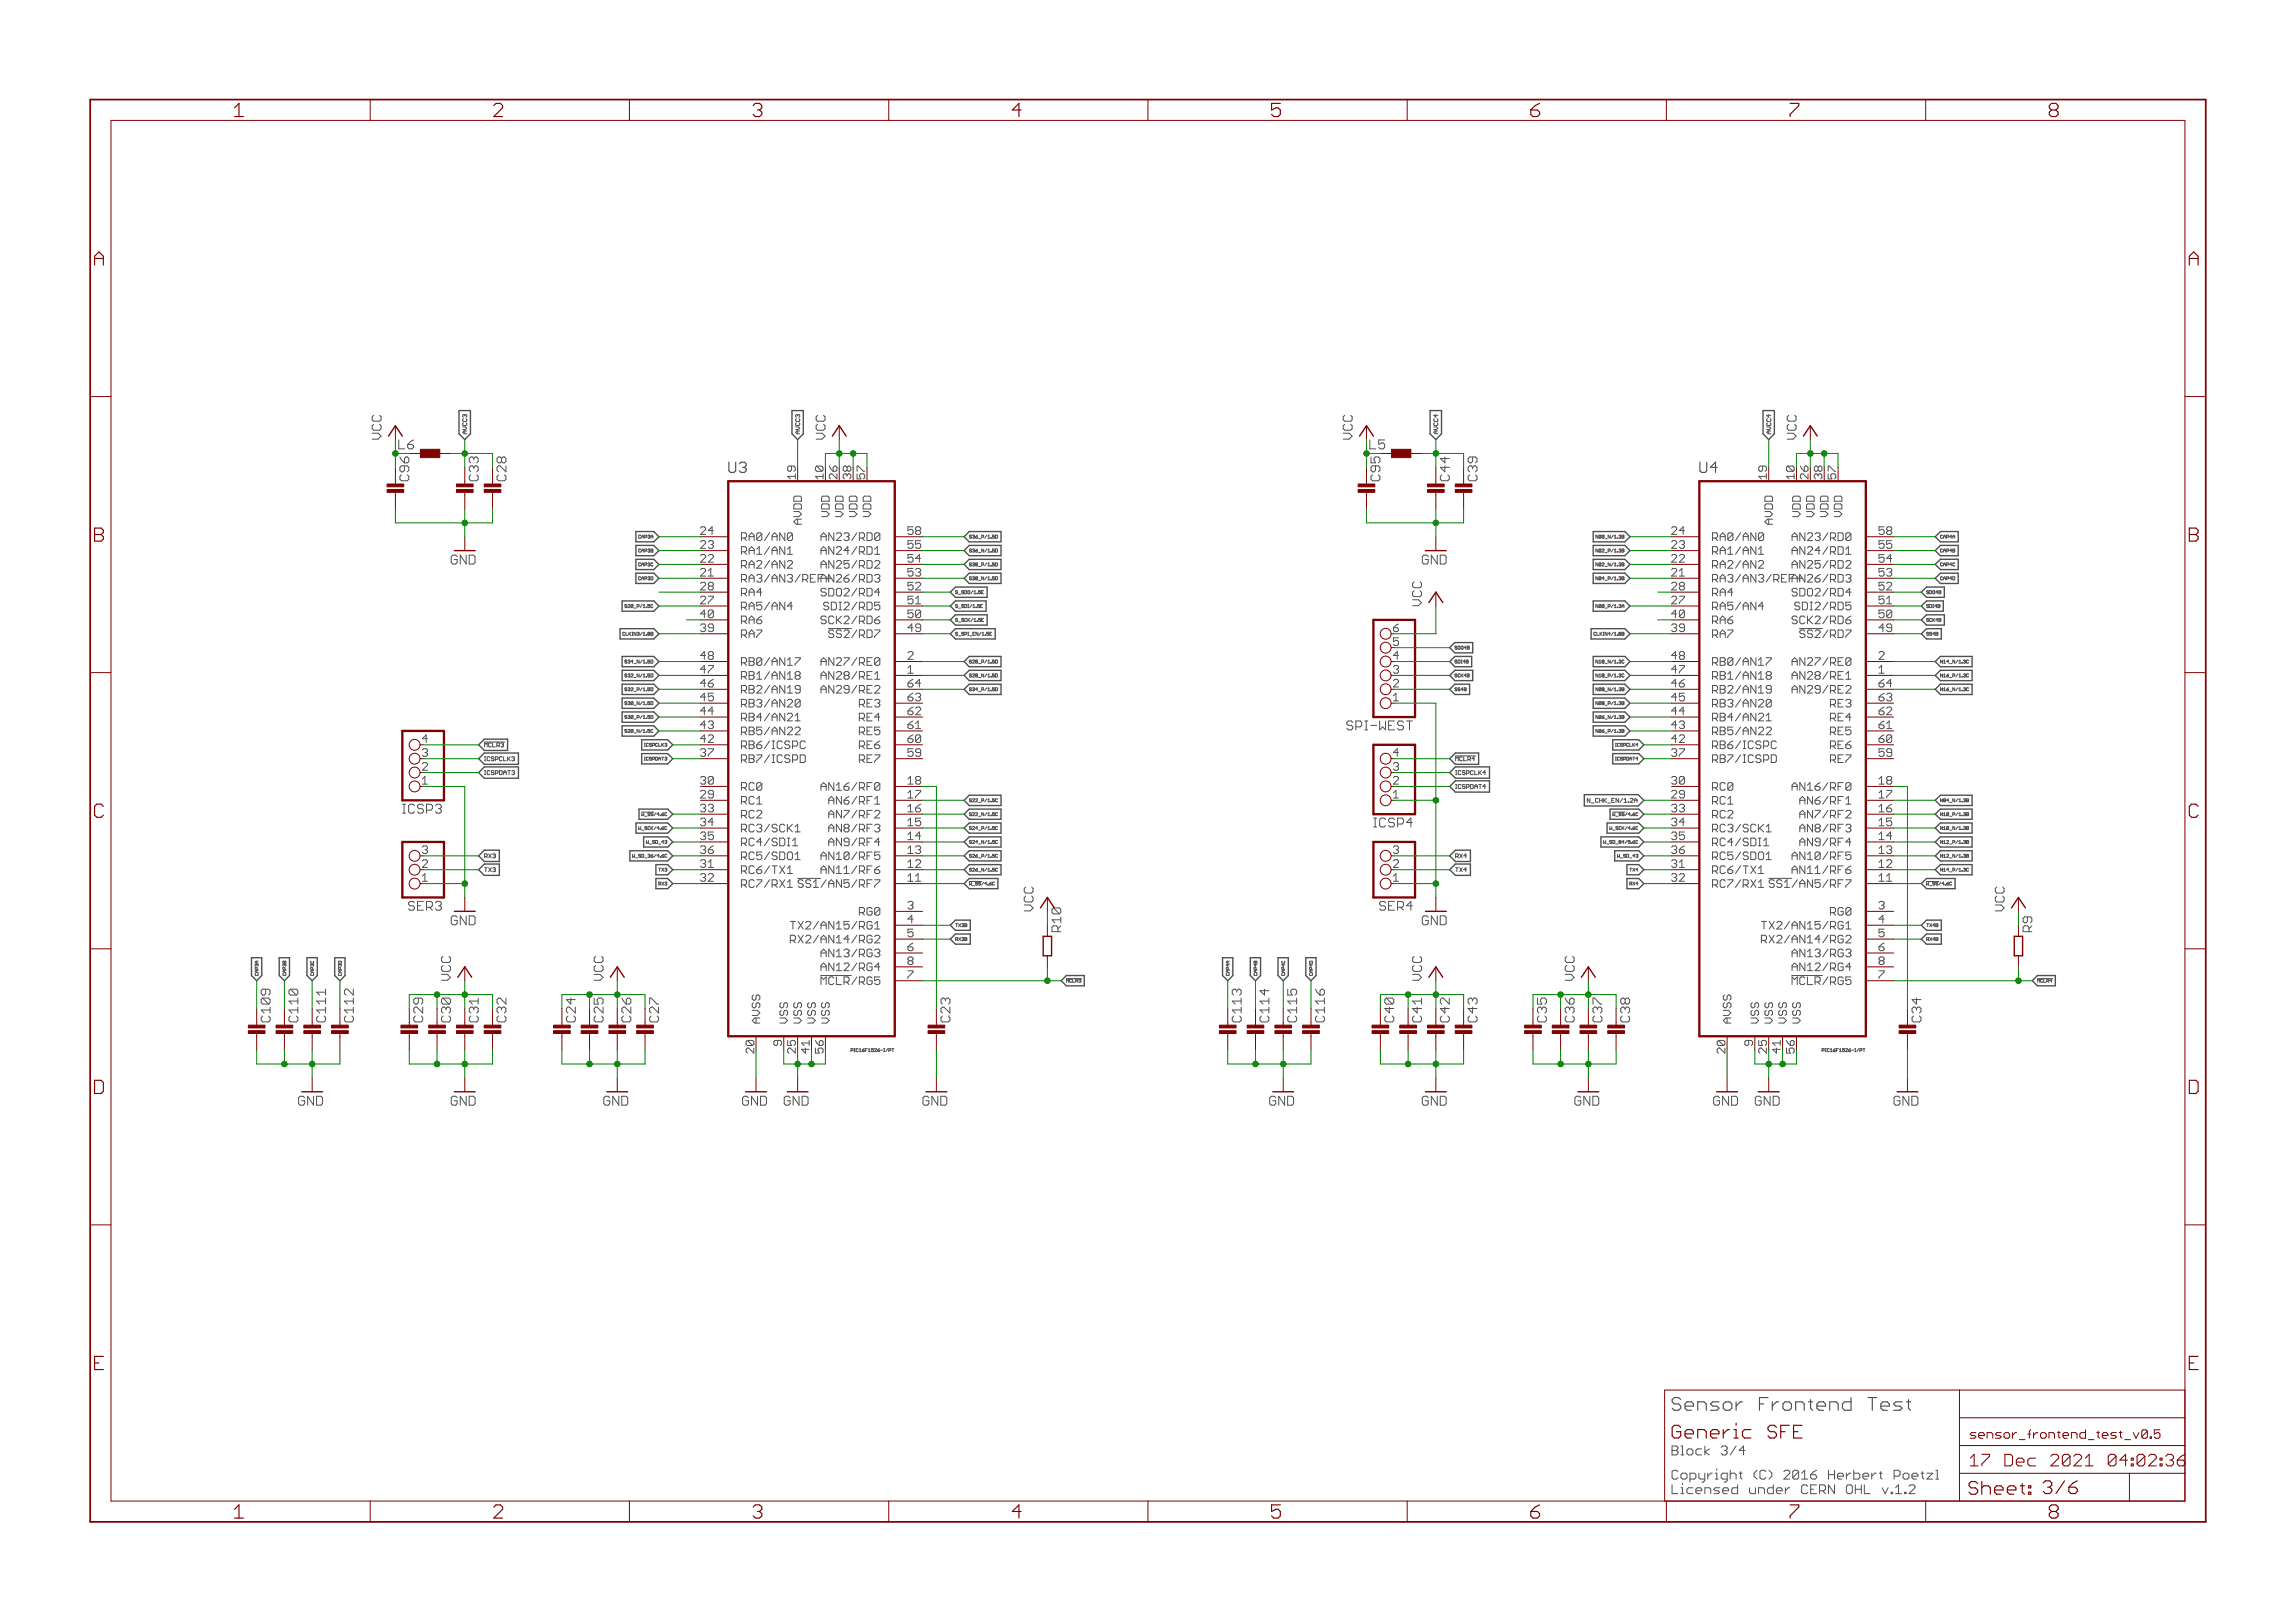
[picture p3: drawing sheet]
<svg xmlns="http://www.w3.org/2000/svg" width="420mm" height="297mm" viewBox="0 0 420 297" stroke-linecap="round" stroke-linejoin="round" font-family="sans-serif">
<defs><g id="words">
<g font-size="3.7" fill="#800000">
<text x="42.9" y="21.4">1</text>
<text x="90.3" y="21.4">2</text>
<text x="137.8" y="21.4">3</text>
<text x="185.3" y="21.4">4</text>
<text x="232.7" y="21.4">5</text>
<text x="280.2" y="21.4">6</text>
<text x="327.6" y="21.4">7</text>
<text x="375.1" y="21.4">8</text>
<text x="17.2" y="48.6">A</text>
<text x="400.7" y="48.6">A</text>
<text x="17.2" y="99.1">B</text>
<text x="400.7" y="99.1">B</text>
<text x="17.1" y="149.7">C</text>
<text x="400.6" y="149.7">C</text>
<text x="17" y="200.2">D</text>
<text x="400.5" y="200.2">D</text>
<text x="17.3" y="250.7">E</text>
<text x="400.7" y="250.7">E</text>
<text x="42.9" y="277.9">1</text>
<text x="90.3" y="277.9">2</text>
<text x="137.8" y="277.9">3</text>
<text x="185.3" y="277.9">4</text>
<text x="232.7" y="277.9">5</text>
<text x="280.2" y="277.9">6</text>
<text x="327.6" y="277.9">7</text>
<text x="375.1" y="277.9">8</text>
</g>
<text font-size="3.6" fill="#505050" x="306" y="258.2">Sensor Frontend Test</text>
<g font-size="3.6" fill="#800000">
<text x="306" y="263.3">Generic SFE</text>
<text x="360.4" y="273.6">Sheet: 3/6</text>
</g>
<g font-size="3.2" fill="#800000">
<text x="360.6" y="268.4">17 Dec 2021</text>
<text x="382.3" y="268.4">04:02:36</text>
</g>
<g font-size="2.9" fill="#505050">
<text x="133.3" y="86.6">U3</text>
<text x="311.1" y="86.6">U4</text>
</g>
<g font-size="2.5" fill="#505050">
<text x="69.8" y="80.4" transform="rotate(-90 69.8 80.4)">VCC</text>
<text x="73.2" y="82.2">L6</text>
<text x="151.1" y="80.4" transform="rotate(-90 151.1 80.4)">VCC</text>
<text x="247.6" y="80.4" transform="rotate(-90 247.6 80.4)">VCC</text>
<text x="251" y="82.2">L5</text>
<text x="328.9" y="80.4" transform="rotate(-90 328.9 80.4)">VCC</text>
<text x="260.3" y="110.9" transform="rotate(-90 260.3 110.9)">VCC</text>
<text x="247.1" y="133.7">SPI-WEST</text>
<text x="74.1" y="148.9">ICSP3</text>
<text x="251.9" y="151.4">ICSP4</text>
<text x="74.8" y="166.7">SER3</text>
<text x="189.2" y="166.8" transform="rotate(-90 189.2 166.8)">VCC</text>
<text x="252.6" y="166.7">SER4</text>
<text x="367" y="166.8" transform="rotate(-90 367 166.8)">VCC</text>
<text x="82.5" y="179.5" transform="rotate(-90 82.5 179.5)">VCC</text>
<text x="110.5" y="179.5" transform="rotate(-90 110.5 179.5)">VCC</text>
<text x="260.3" y="179.5" transform="rotate(-90 260.3 179.5)">VCC</text>
<text x="288.3" y="179.5" transform="rotate(-90 288.3 179.5)">VCC</text>
<text x="306" y="266.3">Block 3/4</text>
<text x="306" y="270.8">Copyright (C) 2016 Herbert Poetzl</text>
<text x="306" y="273.5">Licensed under CERN OHL v.1.2</text>
</g>
<g font-size="2.5" fill="#008000">
<text x="74.9" y="88.1" transform="rotate(-90 74.9 88.1)">C96</text>
<text x="87.6" y="88.1" transform="rotate(-90 87.6 88.1)">C33</text>
<text x="92.7" y="88.1" transform="rotate(-90 92.7 88.1)">C28</text>
<text x="252.7" y="88.1" transform="rotate(-90 252.7 88.1)">C95</text>
<text x="265.4" y="88.1" transform="rotate(-90 265.4 88.1)">C44</text>
<text x="270.5" y="88.1" transform="rotate(-90 270.5 88.1)">C39</text>
<text x="194.3" y="170.6" transform="rotate(-90 194.3 170.6)">R10</text>
<text x="372.1" y="170.6" transform="rotate(-90 372.1 170.6)">R9</text>
<text x="77.5" y="187.1" transform="rotate(-90 77.5 187.1)">C29</text>
<text x="82.5" y="187.1" transform="rotate(-90 82.5 187.1)">C30</text>
<text x="87.6" y="187.1" transform="rotate(-90 87.6 187.1)">C31</text>
<text x="92.7" y="187.1" transform="rotate(-90 92.7 187.1)">C32</text>
<text x="105.4" y="187.1" transform="rotate(-90 105.4 187.1)">C24</text>
<text x="110.5" y="187.1" transform="rotate(-90 110.5 187.1)">C25</text>
<text x="115.6" y="187.1" transform="rotate(-90 115.6 187.1)">C26</text>
<text x="120.6" y="187.1" transform="rotate(-90 120.6 187.1)">C27</text>
<text x="255.2" y="187.1" transform="rotate(-90 255.2 187.1)">C40</text>
<text x="260.3" y="187.1" transform="rotate(-90 260.3 187.1)">C41</text>
<text x="265.4" y="187.1" transform="rotate(-90 265.4 187.1)">C42</text>
<text x="270.5" y="187.1" transform="rotate(-90 270.5 187.1)">C43</text>
<text x="283.2" y="187.1" transform="rotate(-90 283.2 187.1)">C35</text>
<text x="288.3" y="187.1" transform="rotate(-90 288.3 187.1)">C36</text>
<text x="293.3" y="187.1" transform="rotate(-90 293.3 187.1)">C37</text>
<text x="298.4" y="187.1" transform="rotate(-90 298.4 187.1)">C38</text>
</g>
<g font-size="2.5" fill="#800000">
<text x="82.5" y="103.3">GND</text>
<text x="260.3" y="103.3">GND</text>
<text x="82.5" y="169.3">GND</text>
<text x="260.3" y="169.3">GND</text>
<text x="49.5" y="187.1" transform="rotate(-90 49.5 187.1)">C109</text>
<text x="54.6" y="187.1" transform="rotate(-90 54.6 187.1)">C110</text>
<text x="59.7" y="187.1" transform="rotate(-90 59.7 187.1)">C111</text>
<text x="64.8" y="187.1" transform="rotate(-90 64.8 187.1)">C112</text>
<text x="174" y="187.1" transform="rotate(-90 174 187.1)">C23</text>
<text x="227.3" y="187.1" transform="rotate(-90 227.3 187.1)">C113</text>
<text x="232.4" y="187.1" transform="rotate(-90 232.4 187.1)">C114</text>
<text x="237.5" y="187.1" transform="rotate(-90 237.5 187.1)">C115</text>
<text x="242.5" y="187.1" transform="rotate(-90 242.5 187.1)">C116</text>
<text x="351.8" y="187.1" transform="rotate(-90 351.8 187.1)">C34</text>
<text x="54.6" y="202.3">GND</text>
<text x="82.5" y="202.3">GND</text>
<text x="110.5" y="202.3">GND</text>
<text x="135.9" y="202.3">GND</text>
<text x="143.5" y="202.3">GND</text>
<text x="168.9" y="202.3">GND</text>
<text x="232.4" y="202.3">GND</text>
<text x="260.3" y="202.3">GND</text>
<text x="288.3" y="202.3">GND</text>
<text x="313.7" y="202.3">GND</text>
<text x="321.3" y="202.3">GND</text>
<text x="346.7" y="202.3">GND</text>
</g>
<text font-size="2.3" fill="#800000" x="360.6" y="263.3">sensor_frontend_test_v0.5</text>
<g font-size="2.1" fill="#800000">
<text x="145.7" y="87.7" transform="rotate(-90 145.7 87.7)">19</text>
<text x="150.8" y="87.7" transform="rotate(-90 150.8 87.7)">10</text>
<text x="155.8" y="87.7" transform="rotate(-90 155.8 87.7)">38</text>
<text x="158.4" y="87.7" transform="rotate(-90 158.4 87.7)">57</text>
<text x="323.5" y="87.7" transform="rotate(-90 323.5 87.7)">19</text>
<text x="328.5" y="87.7" transform="rotate(-90 328.5 87.7)">10</text>
<text x="333.6" y="87.7" transform="rotate(-90 333.6 87.7)">38</text>
<text x="336.2" y="87.7" transform="rotate(-90 336.2 87.7)">57</text>
<text x="255" y="118.2">5</text>
<text x="255" y="125.8">2</text>
<text x="255" y="123.3">3</text>
<text x="255" y="128.3">1</text>
<text x="77.3" y="143.6">1</text>
<text x="77.3" y="141">2</text>
<text x="77.3" y="138.5">3</text>
<text x="255" y="143.6">2</text>
<text x="255" y="141">3</text>
<text x="255" y="146.1">1</text>
<text x="77.3" y="161.4">1</text>
<text x="77.3" y="158.8">2</text>
<text x="255" y="161.4">1</text>
<text x="255" y="158.8">2</text>
<text x="138.1" y="192.7" transform="rotate(-90 138.1 192.7)">20</text>
<text x="145.7" y="192.7" transform="rotate(-90 145.7 192.7)">25</text>
<text x="148.2" y="192.7" transform="rotate(-90 148.2 192.7)">41</text>
<text x="150.8" y="192.7" transform="rotate(-90 150.8 192.7)">56</text>
<text x="315.8" y="192.7" transform="rotate(-90 315.8 192.7)">20</text>
<text x="323.5" y="192.7" transform="rotate(-90 323.5 192.7)">25</text>
<text x="326" y="192.7" transform="rotate(-90 326 192.7)">41</text>
<text x="328.5" y="192.7" transform="rotate(-90 328.5 192.7)">56</text>
</g>
<g font-size="2.1" fill="#505050">
<text x="153.3" y="87.7" transform="rotate(-90 153.3 87.7)">26</text>
<text x="331.1" y="87.7" transform="rotate(-90 331.1 87.7)">26</text>
<text x="151.9" y="95.2" transform="rotate(-90 151.9 95.2)">VDD</text>
<text x="154.4" y="95.2" transform="rotate(-90 154.4 95.2)">VDD</text>
<text x="157" y="95.2" transform="rotate(-90 157 95.2)">VDD</text>
<text x="159.5" y="95.2" transform="rotate(-90 159.5 95.2)">VDD</text>
<text x="329.7" y="95.2" transform="rotate(-90 329.7 95.2)">VDD</text>
<text x="332.2" y="95.2" transform="rotate(-90 332.2 95.2)">VDD</text>
<text x="334.7" y="95.2" transform="rotate(-90 334.7 95.2)">VDD</text>
<text x="337.3" y="95.2" transform="rotate(-90 337.3 95.2)">VDD</text>
<text x="128.3" y="97.9">24</text>
<text x="128.3" y="100.4">23</text>
<text x="135.7" y="99">RA0/AN0</text>
<text x="135.7" y="101.5">RA1/AN1</text>
<text x="146.8" y="96.6" transform="rotate(-90 146.8 96.6)">AVDD</text>
<text x="150.5" y="99">AN23/RD0</text>
<text x="150.5" y="101.5">AN24/RD1</text>
<text x="166.1" y="97.9">58</text>
<text x="166.1" y="100.4">55</text>
<text x="306.1" y="97.9">24</text>
<text x="306.1" y="100.4">23</text>
<text x="313.5" y="99">RA0/AN0</text>
<text x="313.5" y="101.5">RA1/AN1</text>
<text x="324.6" y="96.6" transform="rotate(-90 324.6 96.6)">AVDD</text>
<text x="328.3" y="99">AN23/RD0</text>
<text x="328.3" y="101.5">AN24/RD1</text>
<text x="343.9" y="97.9">58</text>
<text x="343.9" y="100.4">55</text>
<text x="128.3" y="102.9">22</text>
<text x="128.3" y="105.5">21</text>
<text x="135.7" y="104.1">RA2/AN2</text>
<text x="135.7" y="106.6">RA3/AN3/REF+</text>
<text x="150.5" y="104.1">AN25/RD2</text>
<text x="150.5" y="106.6">AN26/RD3</text>
<text x="166.1" y="102.9">54</text>
<text x="166.1" y="105.5">53</text>
<text x="306.1" y="102.9">22</text>
<text x="306.1" y="105.5">21</text>
<text x="313.5" y="104.1">RA2/AN2</text>
<text x="313.5" y="106.6">RA3/AN3/REF+</text>
<text x="328.3" y="104.1">AN25/RD2</text>
<text x="328.3" y="106.6">AN26/RD3</text>
<text x="343.9" y="102.9">54</text>
<text x="343.9" y="105.5">53</text>
<text x="128.3" y="108">28</text>
<text x="128.3" y="110.6">27</text>
<text x="128.3" y="113.1">40</text>
<text x="135.7" y="109.1">RA4</text>
<text x="135.7" y="111.7">RA5/AN4</text>
<text x="150.2" y="109.1">SDO2/RD4</text>
<text x="151.3" y="111.7">SDI2/RD5</text>
<text x="166.1" y="108">52</text>
<text x="166.1" y="110.6">51</text>
<text x="166.1" y="113.1">50</text>
<text x="306.1" y="108">28</text>
<text x="306.1" y="110.6">27</text>
<text x="306.1" y="113.1">40</text>
<text x="313.5" y="109.1">RA4</text>
<text x="313.5" y="111.7">RA5/AN4</text>
<text x="328" y="109.1">SDO2/RD4</text>
<text x="329.1" y="111.7">SDI2/RD5</text>
<text x="343.9" y="108">52</text>
<text x="343.9" y="110.6">51</text>
<text x="343.9" y="113.1">50</text>
<text x="128.3" y="115.6">39</text>
<text x="135.7" y="114.2">RA6</text>
<text x="135.7" y="116.8">RA7</text>
<text x="150.7" y="114.2">SCK2/RD6</text>
<text x="152.2" y="116.8">SS2/RD7</text>
<text x="166.1" y="115.6">49</text>
<text x="255" y="115.6">6</text>
<text x="306.1" y="115.6">39</text>
<text x="313.5" y="114.2">RA6</text>
<text x="313.5" y="116.8">RA7</text>
<text x="328.4" y="114.2">SCK2/RD6</text>
<text x="330" y="116.8">SS2/RD7</text>
<text x="343.9" y="115.6">49</text>
<text x="128.3" y="120.7">48</text>
<text x="128.3" y="123.3">47</text>
<text x="128.3" y="125.8">46</text>
<text x="135.7" y="121.8">RB0/AN17</text>
<text x="135.7" y="124.4">RB1/AN18</text>
<text x="150.8" y="121.8">AN27/RE0</text>
<text x="150.8" y="124.4">AN28/RE1</text>
<text x="166.1" y="120.7">2</text>
<text x="166.1" y="123.3">1</text>
<text x="166.1" y="125.8">64</text>
<text x="255" y="120.7">4</text>
<text x="306.1" y="120.7">48</text>
<text x="306.1" y="123.3">47</text>
<text x="306.1" y="125.8">46</text>
<text x="313.5" y="121.8">RB0/AN17</text>
<text x="313.5" y="124.4">RB1/AN18</text>
<text x="328.6" y="121.8">AN27/RE0</text>
<text x="328.6" y="124.4">AN28/RE1</text>
<text x="343.9" y="120.7">2</text>
<text x="343.9" y="123.3">1</text>
<text x="343.9" y="125.8">64</text>
<text x="128.3" y="128.3">45</text>
<text x="128.3" y="130.9">44</text>
<text x="135.7" y="126.9">RB2/AN19</text>
<text x="135.7" y="129.5">RB3/AN20</text>
<text x="150.8" y="126.9">AN29/RE2</text>
<text x="157.3" y="129.5">RE3</text>
<text x="166.1" y="128.3">63</text>
<text x="166.1" y="130.9">62</text>
<text x="306.1" y="128.3">45</text>
<text x="306.1" y="130.9">44</text>
<text x="313.5" y="126.9">RB2/AN19</text>
<text x="313.5" y="129.5">RB3/AN20</text>
<text x="328.6" y="126.9">AN29/RE2</text>
<text x="335.1" y="129.5">RE3</text>
<text x="343.9" y="128.3">63</text>
<text x="343.9" y="130.9">62</text>
<text x="77.3" y="136">4</text>
<text x="128.3" y="133.4">43</text>
<text x="128.3" y="136">42</text>
<text x="135.7" y="132">RB4/AN21</text>
<text x="135.7" y="134.5">RB5/AN22</text>
<text x="135.7" y="137.1">RB6/ICSPC</text>
<text x="157.3" y="132">RE4</text>
<text x="157.3" y="134.5">RE5</text>
<text x="157.3" y="137.1">RE6</text>
<text x="166.1" y="133.4">61</text>
<text x="166.1" y="136">60</text>
<text x="306.1" y="133.4">43</text>
<text x="306.1" y="136">42</text>
<text x="313.5" y="132">RB4/AN21</text>
<text x="313.5" y="134.5">RB5/AN22</text>
<text x="313.5" y="137.1">RB6/ICSPC</text>
<text x="335.1" y="132">RE4</text>
<text x="335.1" y="134.5">RE5</text>
<text x="335.1" y="137.1">RE6</text>
<text x="343.9" y="133.4">61</text>
<text x="343.9" y="136">60</text>
<text x="128.3" y="138.5">37</text>
<text x="128.3" y="143.6">30</text>
<text x="135.7" y="139.6">RB7/ICSPD</text>
<text x="157.3" y="139.6">RE7</text>
<text x="166.1" y="138.5">59</text>
<text x="166.1" y="143.6">18</text>
<text x="255" y="138.5">4</text>
<text x="306.1" y="138.5">37</text>
<text x="306.1" y="143.6">30</text>
<text x="313.5" y="139.6">RB7/ICSPD</text>
<text x="335.1" y="139.6">RE7</text>
<text x="343.9" y="138.5">59</text>
<text x="343.9" y="143.6">18</text>
<text x="128.3" y="146.1">29</text>
<text x="128.3" y="148.7">33</text>
<text x="135.7" y="144.7">RC0</text>
<text x="135.7" y="147.2">RC1</text>
<text x="135.7" y="149.8">RC2</text>
<text x="150.9" y="144.7">AN16/RF0</text>
<text x="152.3" y="147.2">AN6/RF1</text>
<text x="152.3" y="149.8">AN7/RF2</text>
<text x="166.1" y="146.1">17</text>
<text x="166.1" y="148.7">16</text>
<text x="306.1" y="146.1">29</text>
<text x="306.1" y="148.7">33</text>
<text x="313.5" y="144.7">RC0</text>
<text x="313.5" y="147.2">RC1</text>
<text x="313.5" y="149.8">RC2</text>
<text x="328.7" y="144.7">AN16/RF0</text>
<text x="330" y="147.2">AN6/RF1</text>
<text x="330" y="149.8">AN7/RF2</text>
<text x="343.9" y="146.1">17</text>
<text x="343.9" y="148.7">16</text>
<text x="128.3" y="151.2">34</text>
<text x="128.3" y="153.7">35</text>
<text x="135.7" y="152.3">RC3/SCK1</text>
<text x="135.7" y="154.9">RC4/SDI1</text>
<text x="152.3" y="152.3">AN8/RF3</text>
<text x="152.3" y="154.9">AN9/RF4</text>
<text x="166.1" y="151.2">15</text>
<text x="166.1" y="153.7">14</text>
<text x="306.1" y="151.2">34</text>
<text x="306.1" y="153.7">35</text>
<text x="313.5" y="152.3">RC3/SCK1</text>
<text x="313.5" y="154.9">RC4/SDI1</text>
<text x="330" y="152.3">AN8/RF3</text>
<text x="330" y="154.9">AN9/RF4</text>
<text x="343.9" y="151.2">15</text>
<text x="343.9" y="153.7">14</text>
<text x="77.3" y="156.3">3</text>
<text x="128.3" y="156.3">36</text>
<text x="128.3" y="158.8">31</text>
<text x="128.3" y="161.4">32</text>
<text x="135.7" y="157.4">RC5/SDO1</text>
<text x="135.7" y="159.9">RC6/TX1</text>
<text x="150.9" y="157.4">AN10/RF5</text>
<text x="150.9" y="159.9">AN11/RF6</text>
<text x="166.1" y="156.3">13</text>
<text x="166.1" y="158.8">12</text>
<text x="166.1" y="161.4">11</text>
<text x="255" y="156.3">3</text>
<text x="306.1" y="156.3">36</text>
<text x="306.1" y="158.8">31</text>
<text x="306.1" y="161.4">32</text>
<text x="313.5" y="157.4">RC5/SDO1</text>
<text x="313.5" y="159.9">RC6/TX1</text>
<text x="328.7" y="157.4">AN10/RF5</text>
<text x="328.7" y="159.9">AN11/RF6</text>
<text x="343.9" y="156.3">13</text>
<text x="343.9" y="158.8">12</text>
<text x="343.9" y="161.4">11</text>
<text x="135.7" y="162.5">RC7/RX1</text>
<text x="147.5" y="162.5">SS1/AN5/RF7</text>
<text x="157" y="167.6">RG0</text>
<text x="166.1" y="166.4">3</text>
<text x="313.5" y="162.5">RC7/RX1</text>
<text x="325.3" y="162.5">SS1/AN5/RF7</text>
<text x="334.8" y="167.6">RG0</text>
<text x="343.9" y="166.4">3</text>
<text x="145.5" y="172.6">RX2/AN14/RG2</text>
<text x="145.6" y="170.1">TX2/AN15/RG1</text>
<text x="166.1" y="169">4</text>
<text x="166.1" y="171.5">5</text>
<text x="323.3" y="172.6">RX2/AN14/RG2</text>
<text x="323.4" y="170.1">TX2/AN15/RG1</text>
<text x="343.9" y="169">4</text>
<text x="343.9" y="171.5">5</text>
<text x="150.5" y="175.2">AN13/RG3</text>
<text x="150.5" y="177.7">AN12/RG4</text>
<text x="166.1" y="174.1">6</text>
<text x="166.1" y="176.6">8</text>
<text x="166.1" y="179.1">7</text>
<text x="328.3" y="175.2">AN13/RG3</text>
<text x="328.3" y="177.7">AN12/RG4</text>
<text x="343.9" y="174.1">6</text>
<text x="343.9" y="176.6">8</text>
<text x="343.9" y="179.1">7</text>
<text x="150.3" y="180.3">MCLR/RG5</text>
<text x="328" y="180.3">MCLR/RG5</text>
<text x="139.2" y="187.3" transform="rotate(-90 139.2 187.3)">AVSS</text>
<text x="143.1" y="191.4" transform="rotate(-90 143.1 191.4)">9</text>
<text x="144.3" y="187.3" transform="rotate(-90 144.3 187.3)">VSS</text>
<text x="146.8" y="187.3" transform="rotate(-90 146.8 187.3)">VSS</text>
<text x="149.3" y="187.3" transform="rotate(-90 149.3 187.3)">VSS</text>
<text x="151.9" y="187.3" transform="rotate(-90 151.9 187.3)">VSS</text>
<text x="317" y="187.3" transform="rotate(-90 317 187.3)">AVSS</text>
<text x="320.9" y="191.4" transform="rotate(-90 320.9 191.4)">9</text>
<text x="322" y="187.3" transform="rotate(-90 322 187.3)">VSS</text>
<text x="324.6" y="187.3" transform="rotate(-90 324.6 187.3)">VSS</text>
<text x="327.1" y="187.3" transform="rotate(-90 327.1 187.3)">VSS</text>
<text x="329.7" y="187.3" transform="rotate(-90 329.7 187.3)">VSS</text>
</g>
<g font-size="1.1" fill="#505050">
<text x="85.5" y="79.4" transform="rotate(-90 85.5 79.4)">AVCC3</text>
<text x="146.4" y="79.4" transform="rotate(-90 146.4 79.4)">AVCC3</text>
<text x="263.3" y="79.4" transform="rotate(-90 263.3 79.4)">AVCC4</text>
<text x="324.2" y="79.4" transform="rotate(-90 324.2 79.4)">AVCC4</text>
<text x="88.7" y="136.7">MCLR3</text>
<text x="88.7" y="139.3">ICSPCLK3</text>
<text x="88.7" y="141.8">ICSPDAT3</text>
<text x="266.4" y="141.8">ICSPCLK4</text>
<text x="266.4" y="139.3">MCLR4</text>
<text x="266.4" y="144.3">ICSPDAT4</text>
<text x="291" y="146.9">N_CHK_EN/1.2A</text>
<text x="88.7" y="159.6">TX3</text>
<text x="88.7" y="157">RX3</text>
<text x="266.4" y="159.6">TX4</text>
<text x="266.4" y="157">RX4</text>
</g>
<g font-size=".8" fill="#505050">
<text x="116.9" y="101.1">CAP3B</text>
<text x="116.9" y="98.5">CAP3A</text>
<text x="177.5" y="101.1">S36_N/1.5D</text>
<text x="177.5" y="98.5">S36_P/1.5D</text>
<text x="292.5" y="98.5">N00_N/1.3B</text>
<text x="292.7" y="101.1">N02_P/1.3B</text>
<text x="355.2" y="101.1">CAP4B</text>
<text x="355.2" y="98.5">CAP4A</text>
<text x="116.8" y="106.2">CAP3D</text>
<text x="116.9" y="103.6">CAP3C</text>
<text x="177.5" y="106.1">S38_N/1.5D</text>
<text x="177.5" y="103.6">S38_P/1.5D</text>
<text x="292.5" y="103.6">N02_N/1.3B</text>
<text x="292.7" y="106.2">N04_P/1.3B</text>
<text x="355.2" y="106.1">CAP4D</text>
<text x="355.2" y="103.6">CAP4C</text>
<text x="115" y="111.2">S20_P/1.5C</text>
<text x="174.9" y="108.7">S_SDO/1.5E</text>
<text x="174.9" y="111.2">S_SDI/1.5E</text>
<text x="174.9" y="113.8">S_SCK/1.5E</text>
<text x="292.7" y="111.2">N00_P/1.3A</text>
<text x="352.7" y="108.7">SDO4B</text>
<text x="352.7" y="111.2">SDI4B</text>
<text x="352.7" y="113.8">SCK4B</text>
<text x="114.5" y="116.3">CLKIN3/1.8B</text>
<text x="174.9" y="116.3">S_SPI_EN/1.5E</text>
<text x="266.3" y="118.8">SDO4B</text>
<text x="292.3" y="116.3">CLKIN4/1.8B</text>
<text x="352.7" y="116.3">SS4B</text>
<text x="114.8" y="123.9">S32_N/1.5D</text>
<text x="114.8" y="121.4">S34_N/1.5D</text>
<text x="177.5" y="121.4">S28_P/1.5D</text>
<text x="177.5" y="123.9">S28_N/1.5D</text>
<text x="266.3" y="121.4">SDI4B</text>
<text x="266.3" y="123.9">SCK4B</text>
<text x="292.5" y="121.4">N18_N/1.3C</text>
<text x="292.7" y="123.9">N18_P/1.3C</text>
<text x="355.2" y="121.4">N14_N/1.3C</text>
<text x="355.2" y="123.9">N16_P/1.3C</text>
<text x="114.8" y="129">S30_N/1.5D</text>
<text x="114.9" y="131.5">S30_P/1.5D</text>
<text x="114.9" y="126.5">S32_P/1.5D</text>
<text x="177.5" y="126.5">S34_P/1.5D</text>
<text x="266.3" y="126.5">SS4B</text>
<text x="292.5" y="131.5">N06_N/1.3B</text>
<text x="292.5" y="126.5">N08_N/1.3B</text>
<text x="292.7" y="129">N08_P/1.3B</text>
<text x="355.2" y="126.5">N16_N/1.3C</text>
<text x="114.9" y="134.1">S20_N/1.5C</text>
<text x="118.2" y="136.6">ICSPCLK3</text>
<text x="292.7" y="134.1">N06_P/1.3B</text>
<text x="296" y="136.6">ICSPCLK4</text>
<text x="118.1" y="139.2">ICSPDAT3</text>
<text x="295.9" y="139.2">ICSPDAT4</text>
<text x="117.7" y="149.3">W_SS/4.6C</text>
<text x="177.5" y="146.8">S22_P/1.5C</text>
<text x="177.5" y="149.3">S22_N/1.5C</text>
<text x="295.5" y="149.3">W_SS/4.6C</text>
<text x="355.2" y="146.8">N04_N/1.3B</text>
<text x="355.2" y="149.3">N10_P/1.3B</text>
<text x="117.1" y="151.9">W_SCK/4.6C</text>
<text x="118.3" y="154.4">W_SD_43</text>
<text x="177.5" y="151.9">S24_P/1.5C</text>
<text x="177.5" y="154.4">S24_N/1.5C</text>
<text x="293.9" y="154.4">W_SD_84/5.6C</text>
<text x="294.9" y="151.9">W_SCK/4.6C</text>
<text x="355.2" y="151.9">N10_N/1.3B</text>
<text x="355.2" y="154.4">N12_P/1.3B</text>
<text x="116.1" y="156.9">W_SD_36/4.6C</text>
<text x="120.6" y="159.5">TX3</text>
<text x="177.5" y="156.9">S26_P/1.5C</text>
<text x="177.5" y="159.5">S26_N/1.5C</text>
<text x="296.1" y="156.9">W_SD_43</text>
<text x="298.4" y="159.5">TX4</text>
<text x="355.2" y="156.9">N12_N/1.3B</text>
<text x="355.2" y="159.5">N14_P/1.3C</text>
<text x="120.5" y="162">RX3</text>
<text x="177.5" y="162">W_SS/4.6C</text>
<text x="298.3" y="162">RX4</text>
<text x="352.7" y="162">W_SS/4.6C</text>
<text x="174.9" y="169.6">TX3B</text>
<text x="174.9" y="172.2">RX3B</text>
<text x="352.7" y="169.6">TX4B</text>
<text x="352.7" y="172.2">RX4B</text>
<text x="47.3" y="178.6" transform="rotate(-90 47.3 178.6)">CAP3A</text>
<text x="52.4" y="178.6" transform="rotate(-90 52.4 178.6)">CAP3B</text>
<text x="57.4" y="178.6" transform="rotate(-90 57.4 178.6)">CAP3C</text>
<text x="62.5" y="178.6" transform="rotate(-90 62.5 178.6)">CAP3D</text>
<text x="195.2" y="179.8">MCLR3</text>
<text x="225.1" y="178.6" transform="rotate(-90 225.1 178.6)">CAP4A</text>
<text x="230.1" y="178.6" transform="rotate(-90 230.1 178.6)">CAP4B</text>
<text x="235.2" y="178.6" transform="rotate(-90 235.2 178.6)">CAP4C</text>
<text x="240.3" y="178.6" transform="rotate(-90 240.3 178.6)">CAP4D</text>
<text x="373" y="179.8">MCLR4</text>
<text x="157" y="192.5">PIC16F1526-I/PT</text>
<text x="334.7" y="192.5">PIC16F1526-I/PT</text>
</g>
</g></defs>
<path d="M344.7 258.1h.8M344.7 256.6h.8l.4 .3v.4h-1.6M348.2 256.6h-1.1l-.4 .3 .4 .4h.7l.4 .4-.4 .4h-1.1M349 256.6h.8M349.4 256.2v1.5l.4 .4" fill="none" stroke="#505050" stroke-width=".21"/>
<g fill="none" stroke="#505050" stroke-width=".18">
<path d="M182.2 97.9l.4 .1v.4l-.4 .1M292.2 98.5v-.6l.3 .6M114.3 115.7l-.3 .1v.4l.3 .1M114.4 111.1l.1 .1 .3-.1M114.8 110.7l-.1-.1-.3 .1 .4 .3M151.7 115h4.2M179.5 110.6h.4M179.5 110.9h.2M179.5 111.2h.4M179.7 113.2h.4M179.7 113.7h.4M181.2 116h.2"/>
<path d="M181.6 115.7h-.4v.6h.4M182.2 103l.4 .1v.4l-.4 .1M182.5 100.5l.1 .1-.1 .4M182.5 105.6l.1 .1-.1 .4M292.1 115.7l-.3 .1v.4l.3 .1M292.2 101v-.5l.3 .5M292.2 103.6v-.6l.3 .6M292.2 106.1v-.5l.3 .5M292.2 111.2v-.6l.3 .6M329.4 115h4.3M88.7 135.8h3.7M114.4 121.3l.3 .1"/>
<path d="M114.4 126.3l.3 .1M114.4 134h.3M114.4 131.4l.3 .1M114.4 128.9l.3 .1M114.4 123.8l.3 .1M114.7 120.8l-.3 .1 .1 .2h.2M114.7 125.9l-.3 .1 .1 .2h.2M114.7 133.5l-.3 .1 .1 .2h.2M114.7 123.3l-.3 .1 .1 .2h.2M114.7 128.4l-.3 .1 .1 .2h.2M114.7 131h-.3l.1 .2h.2M118 136.6h.2"/>
<path d="M118 136h.2M182.2 120.8l.4 .1v.4l-.4 .1M182.2 125.9l.4 .1v.3l-.4 .1M182.5 123.3l.1 .1-.1 .5M266.4 138.3h3.8M292.2 121.4v-.6l.3 .6M292.2 123.9v-.6l.3 .6M292.2 126.4v-.5l.3 .5M292.2 129v-.6l.3 .6M292.2 131.5v-.5l.3 .5M292.2 134v-.5l.3 .5M295.7 136.6h.2"/>
<path d="M295.7 136h.2M360.3 123.3l.1 .1M360.4 123.8l-.1 .1M115.8 156.4v.5l.2-.2M117.5 148.6h2.2M182.3 146.2l.3 .1M182.3 151.3l.3 .1M182.3 156.4h.3M182.5 148.7l.1 .1M182.5 153.8l.1 .1M182.5 158.9l.1 .1M182.6 146.7h-.3"/>
<path d="M182.6 149.2l-.1 .1M182.6 151.7l-.3 .1M182.6 154.3l-.1 .1M182.6 156.8l-.3 .1M182.6 159.4h-.1M290.6 146.9v-.8l.5 .8M293.6 153.8v.6l.2-.2M295.3 148.6h2.2M360 148.7l.4 .1-.1 .2M360 153.8l.4 .1-.1 .2M360 149h.3M360 154.1h.3"/>
<path d="M360.3 149l.1 .2-.4 .1M360.3 154.1l.1 .2-.4 .1M360.3 158.9l.1 .1M360.4 159.4h-.1M144.7 168.6h.9M144.7 172.1h.7M145.4 171.2h-.7v1.4M146 160.8h4.2M146.1 162.2l.2 .2h.5l.2-.2M147 161.2l-.2-.2h-.5l-.2 .2v.3l.2 .2h.5l.2 .2M150.2 178.5h5.7M177.4 161.3h2.3"/>
<path d="M195.2 179.1h2.8M322.5 168.6h.9M322.5 172.1h.7M323.2 171.2h-.7v1.4M323.8 160.8h4.2M323.9 162.2l.2 .2h.5l.2-.2M324.8 161.2l-.2-.2h-.5l-.2 .2v.3l.2 .2h.5l.2 .2M328 178.5h5.7M352.7 161.3h2.2M373 179.1h2.8M155.8 192.3h.3l.1-.3-.4-.1v.6M156.4 191.9h.1"/>
<path d="M156.4 192.5h.1M156.4 191.9v.6M156.8 191.9v.6M333.6 192.3h.3v-.3l-.3-.1v.6M334.1 191.9h.2M334.1 192.5h.2M334.2 191.9v.6M334.6 191.9v.6M319.5 265.5h-1.1l.8-.9v1.7M347 272.3l.6-.5v1.6M347 273.4h1.1M348.7 273.1h.3v.3h-.3z"/>
<path d="M349.2 269.6l.3 .3v.5l-.3 .3M349.5 272l.3-.2h.5l.3 .2v.3l-1.1 1.1h1.1M350 270.2h1.1v-.3l-.2-.3h-.6l-.3 .3v.5l.3 .3h.6M351.7 269.6h.5M351.9 269.3v1.1l.3 .3M352.8 269.6h1l-1 1.1h1M354.4 270.7h.5M354.4 269.1h.3v1.6"/>
</g>
<g fill="none" stroke="#505050" stroke-width=".25">
<path d="M84 75.1h2.1v4.3l-1 1.1-1.1-1.1zM145 75.1h2.1v4.3l-1.1 1.1-1-1.1zM261.8 75.1h2.1v4.3l-1 1.1-1.1-1.1zM322.8 75.1h2v4.3l-1 1.1-1-1.1zM116.4 99.8h3.3l.9 1-.9 .9h-3.3zM116.4 97.3h3.3l.9 .9-.9 1h-3.3zM177.4 97.3h5.9v1.9h-5.9l-.9-1zM177.4 99.8h5.9v1.9h-5.9l-.9-.9zM291.7 99.8h5.8l.9 1-.9 .9h-5.8zM291.7 97.3h5.8l.9 .9-.9 1h-5.8zM355.2 99.8h3.3v1.9h-3.3l-.9-.9zM355.2 97.3h3.3v1.9h-3.3l-.9-1z"/>
<path d="M113.5 115.1h6.2l.9 .9-.9 .9h-6.2zM113.9 110h5.8l.9 .9-.9 1h-5.8zM116.4 104.9h3.3l.9 .9-.9 1h-3.3zM116.4 102.4h3.3l.9 .9-.9 .9h-3.3zM174 110.9l.9-.9h5.6v1.9h-5.6zM174 108.4l.9-1h5.8v1.9h-5.8zM174 113.5l.9-1h5.8v1.9h-5.8zM174 116l.9-.9h7.3v1.8h-7.3zM176.5 103.3l.9-.9h5.9v1.8h-5.9zM176.5 105.8l.9-.9h5.9v1.9h-5.9zM266.3 117.6h3.3v1.9h-3.3l-.9-1zM291.3 115.1h6.2l.9 .9-.9 .9h-6.2z"/>
<path d="M291.7 104.9h5.8l.9 .9-.9 1h-5.8zM291.7 102.4h5.8l.9 .9-.9 .9h-5.8zM291.7 110h5.8l.9 .9-.9 1h-5.8zM351.7 110.9l1-.9h3.1v1.9h-3.1zM351.7 108.4l1-1h3.3v1.9h-3.3zM351.7 113.5l1-1h3.3v1.9h-3.3zM351.7 116l1-.9h2.7v1.8h-2.7zM354.3 105.8l.9-.9h3.3v1.9h-3.3zM354.3 103.3l.9-.9h3.3v1.8h-3.3zM88.7 137.8h6.2v2.1h-6.2l-1.1-1zM88.7 135.3h4.2v2.1h-4.2l-1.1-1.1zM113.9 132.8h5.8l.9 1-.9 .9h-5.8z"/>
<path d="M113.9 120.1h5.8l.9 1-.9 .9h-5.8zM113.9 122.7h5.8l.9 .9-.9 1h-5.8zM113.9 125.2h5.8l.9 1-.9 .9h-5.8zM113.9 127.8h5.8l.9 .9-.9 .9h-5.8zM113.9 130.3h5.8l.9 .9-.9 1h-5.8zM117.5 135.4h4.7l1 .9-1 1h-4.7zM117.5 137.9h4.7l1 1-1 .9h-4.7zM176.5 121.1l.9-1h5.9v1.9h-5.9zM176.5 123.6l.9-.9h5.9v1.9h-5.9zM176.5 126.2l.9-1h5.9v1.9h-5.9zM265.4 138.9l1-1.1h4.3v2.1h-4.3zM266.3 120.1h3.1v1.9h-3.1l-.9-.9z"/>
<path d="M266.3 122.7h3.3v1.9h-3.3l-.9-1zM266.3 125.2h2.7v1.9h-2.7l-.9-.9zM291.7 120.1h5.8l.9 1-.9 .9h-5.8zM291.7 122.7h5.8l.9 .9-.9 1h-5.8zM291.7 125.2h5.8l.9 1-.9 .9h-5.8zM291.7 132.8h5.8l.9 1-.9 .9h-5.8zM291.7 130.3h5.8l.9 .9-.9 1h-5.8zM291.7 127.8h5.8l.9 .9-.9 .9h-5.8zM295.3 135.4h4.7l.9 .9-.9 1h-4.7zM295.3 137.9h4.7l.9 1-.9 .9h-4.7zM354.3 121.1l.9-1h5.8v1.9h-5.8zM354.3 123.6l.9-.9h5.8v1.9h-5.8z"/>
<path d="M354.3 126.2l.9-1h5.8v1.9h-5.8zM87.6 141.4l1.1-1h6.2v2h-6.2zM87.6 159.2l1.1-1.1h2.7v2.1h-2.7zM87.6 156.6l1.1-1h2.7v2.1h-2.7zM115.3 155.7h6.9l1 .9-1 1h-6.9zM116.4 150.6h5.8l1 1-1 .9h-5.8zM117 148.1h5.2l1 .9-1 .9h-5.2zM117.8 153.2h4.4l1 .9-1 .9h-4.4zM120.1 158.2h2.1l1 1-1 .9h-2.1zM176.5 146.5l.9-1h5.9v1.9h-5.9zM176.5 149l.9-.9h5.9v1.8h-5.9zM176.5 151.6l.9-1h5.9v1.9h-5.9z"/>
<path d="M176.5 154.1l.9-.9h5.9v1.8h-5.9zM176.5 156.6l.9-.9h5.9v1.9h-5.9zM176.5 159.2l.9-1h5.9v1.9h-5.9zM265.4 141.4l1-1h6.3v2h-6.3zM265.4 143.9l1-1h6.3v2.1h-6.3zM266.4 158.1h2.8v2.1h-2.8l-1-1zM266.4 155.6h2.8v2.1h-2.8l-1-1.1zM290 145.4h9.9l1 1.1-1 1h-9.9zM293.1 153.2h6.9l.9 .9-.9 .9h-6.9zM294.2 150.6h5.8l.9 1-.9 .9h-5.8zM294.8 148.1h5.2l.9 .9-.9 .9h-5.2zM295.6 155.7h4.4l.9 .9-.9 1h-4.4z"/>
<path d="M297.9 158.2h2.1l.9 1-.9 .9h-2.1zM354.3 146.5l.9-1h5.8v1.9h-5.8zM354.3 149l.9-.9h5.8v1.8h-5.8zM354.3 151.6l.9-1h5.8v1.9h-5.8zM354.3 154.1l.9-.9h5.8v1.8h-5.8zM354.3 156.6l.9-.9h5.8v1.9h-5.8zM354.3 159.2l.9-1h5.8v1.9h-5.8zM46 175.3h1.9v3.2l-.9 1-1-1zM51.1 175.3h1.9v3.2l-.9 1-1-1zM56.2 175.3h1.9v3.2l-1 1-.9-1zM61.3 175.3h1.9v3.2l-1 1-.9-1zM120.1 160.8h2.1l1 .9-1 .9h-2.1z"/>
<path d="M174 169.3l.9-.9h2.7v1.9h-2.7zM174 171.9l.9-1h2.7v1.9h-2.7zM176.5 161.7l.9-.9h5.3v1.8h-5.3zM195.2 178.5h3.3v1.9h-3.3l-.9-.9zM223.8 175.3h1.9v3.2l-.9 1-1-1zM228.9 175.3h1.9v3.2l-1 1-.9-1zM234 175.3h1.9v3.2l-1 1-.9-1zM239.1 175.3h1.8v3.2l-.9 1-.9-1zM297.9 160.8h2.1l.9 .9-.9 .9h-2.1zM351.7 161.7l1-.9h5.2v1.8h-5.2zM351.7 169.3l1-.9h2.7v1.9h-2.7zM351.7 171.9l1-1h2.7v1.9h-2.7z"/>
<path d="M373 178.5h3.3v1.9h-3.3l-.9-.9z"/>
</g>
<path d="M328.4 260.9h1.5M328.4 263.2h1.5M328.4 262h.7" fill="none" stroke="#800000" stroke-width=".21"/>
<g fill="none" stroke="#800000" stroke-width=".18">
<path d="M67.8 18.2v3.8M115.2 18.2v3.8M162.7 18.2v3.8M210.2 18.2v3.8M257.6 18.2v3.8M305.1 18.2v3.8M352.6 18.2v3.8M20.3 22h379.7v252.7h-379.7zM16.5 72.6h3.8M72.4 77.9v2.6M153.6 77.9v2.6M250.2 77.9v2.6"/>
<path d="M331.4 77.9v2.6M400 72.6h3.8M72.4 90.1v3.1M74.9 83h3.1M79.5 83h3M85.1 90.1v3.1M85.1 98.2v2.6M90.2 90.1v3.1M128.2 98.2h5.1M163.8 98.2h5.1M250.2 90.1v3.1M252.7 83h3.1"/>
<path d="M257.3 83h3M262.9 90.1v3.1M262.9 98.2v2.6M267.9 90.1v3.1M306 98.2h5.1M341.6 98.2h5.1M128.2 100.8h5.1M128.2 103.3h5.1M128.2 105.8h5.1M128.2 108.4h5.1M128.2 110.9h5.1M128.2 113.5h5.1"/>
<path d="M128.2 116h5.1M163.8 100.8h5.1M163.8 103.3h5.1M163.8 105.8h5.1M163.8 108.4h5.1M163.8 110.9h5.1M163.8 113.5h5.1M163.8 116h5.1M262.9 108.4v2.5M306 100.8h5.1M306 103.3h5.1M306 105.8h5.1"/>
<path d="M306 108.4h5.1M306 110.9h5.1M306 113.5h5.1M306 116h5.1M341.6 100.8h5.1M341.6 103.3h5.1M341.6 105.8h5.1M341.6 108.4h5.1M341.6 110.9h5.1M341.6 113.5h5.1M341.6 116h5.1M16.5 123.1h3.8"/>
<path d="M128.2 121.1h5.1M128.2 123.6h5.1M128.2 126.2h5.1M128.2 128.7h5.1M128.2 131.2h5.1M128.2 133.8h5.1M128.2 136.3h5.1M128.2 138.9h5.1M163.8 121.1h5.1M163.8 123.6h5.1M163.8 126.2h5.1M163.8 128.7h5.1"/>
<path d="M163.8 131.2h5.1M163.8 133.8h5.1M163.8 136.3h5.1M163.8 138.9h5.1M306 121.1h5.1M306 123.6h5.1M306 126.2h5.1M306 128.7h5.1M306 131.2h5.1M306 133.8h5.1M306 136.3h5.1M306 138.9h5.1"/>
<path d="M341.6 121.1h5.1M341.6 123.6h5.1M341.6 126.2h5.1M341.6 128.7h5.1M341.6 131.2h5.1M341.6 133.8h5.1M341.6 136.3h5.1M341.6 138.9h5.1M400 123.1h3.8M128.2 143.9h5.1M128.2 146.5h5.1M128.2 149h5.1"/>
<path d="M128.2 151.6h5.1M128.2 154.1h5.1M128.2 156.6h5.1M128.2 159.2h5.1M163.8 143.9h5.1M163.8 146.5h5.1M163.8 149h5.1M163.8 151.6h5.1M163.8 154.1h5.1M163.8 156.6h5.1M163.8 159.2h5.1M306 143.9h5.1"/>
<path d="M306 146.5h5.1M306 149h5.1M306 151.6h5.1M306 154.1h5.1M306 156.6h5.1M306 159.2h5.1M341.6 143.9h5.1M341.6 146.5h5.1M341.6 149h5.1M341.6 151.6h5.1M341.6 154.1h5.1M341.6 156.6h5.1"/>
<path d="M341.6 159.2h5.1M16.5 173.7h3.8M85.1 164.3v2.5M85.1 177v2.5M113 177v2.5M128.2 161.7h5.1M163.8 161.7h5.1M163.8 166.8h5.1M163.8 169.3h5.1M163.8 171.9h5.1M163.8 174.4h5.1M163.8 177h5.1"/>
<path d="M163.8 179.5h5.1M191.7 164.3v2.5M191.7 169.3v2.1M191.7 174.9v2.1M262.9 164.3v2.5M262.9 177v2.5M290.8 177v2.5M306 161.7h5.1M341.6 161.7h5.1M341.6 166.8h5.1M341.6 169.3h5.1M341.6 171.9h5.1"/>
<path d="M341.6 174.4h5.1M341.6 177h5.1M341.6 179.5h5.1M369.5 164.3v2.5M369.5 169.3v2.1M369.5 174.9v2.1M400 173.7h3.8M47 189.1v3.1M52.1 189.1v3.1M57.1 189.1v3.1M57.1 197.3v2.5M62.2 189.1v3.1"/>
<path d="M74.9 189.1v3.1M80 189.1v3.1M85.1 189.1v3.1M85.1 197.3v2.5M90.2 189.1v3.1M102.9 189.1v3.1M107.9 189.1v3.1M113 189.1v3.1M113 197.3v2.5M118.1 189.1v3.1M138.4 197.3v2.5M146 197.3v2.5"/>
<path d="M171.4 189.1v3.1M171.4 197.3v2.5M224.8 189.1v3.1M229.8 189.1v3.1M234.9 189.1v3.1M234.9 197.3v2.5M240 189.1v3.1M252.7 189.1v3.1M257.8 189.1v3.1M262.9 189.1v3.1M262.9 197.3v2.5M267.9 189.1v3.1"/>
<path d="M280.6 189.1v3.1M285.7 189.1v3.1M290.8 189.1v3.1M290.8 197.3v2.5M295.9 189.1v3.1M316.2 197.3v2.5M323.8 197.3v2.5M349.2 189.1v3.1M349.2 197.3v2.5M16.5 224.2h3.8M400 224.2h3.8M358.7 254.4v20.3"/>
<path d="M358.7 259.5h41.3M400 254.4h-95.2v20.3M67.8 274.7v3.8M115.2 274.7v3.8M162.7 274.7v3.8M210.2 274.7v3.8M257.6 274.7v3.8M305.1 274.7v3.8M352.6 274.7v3.8M358.7 269.6h41.3M358.7 264.6h41.3M389.8 269.6v5.1"/>
<path d="M392.1 261.9l.2-.2h.6l.2 .2M393.1 261.9v1.1l-.2 .2h-.6l-.2-.2zM393.6 263h.3v.2h-.3zM395.4 261.7h-1v.8l.8-.3 .2 .3v.5l-.2 .2h-.5l-.3-.2"/>
<circle cx="253.7" cy="118.5" r=".99"/>
<circle cx="253.7" cy="116" r=".99"/>
<circle cx="75.9" cy="138.9" r=".99"/>
<circle cx="75.9" cy="136.3" r=".99"/>
<circle cx="253.7" cy="138.9" r=".99"/>
<circle cx="253.7" cy="126.2" r=".99"/>
<circle cx="253.7" cy="123.6" r=".99"/>
<circle cx="253.7" cy="121.1" r=".99"/>
<circle cx="253.7" cy="128.7" r=".99"/>
<circle cx="75.9" cy="141.4" r=".99"/>
<circle cx="75.9" cy="159.2" r=".99"/>
<circle cx="75.9" cy="156.6" r=".99"/>
<circle cx="75.9" cy="143.9" r=".99"/>
<circle cx="253.7" cy="143.9" r=".99"/>
<circle cx="253.7" cy="159.2" r=".99"/>
<circle cx="253.7" cy="156.6" r=".99"/>
<circle cx="253.7" cy="146.5" r=".99"/>
<circle cx="253.7" cy="141.4" r=".99"/>
<circle cx="75.9" cy="161.7" r=".99"/>
<circle cx="253.7" cy="161.7" r=".99"/>
</g>
<path d="M16.5 18.2h387.3v260.3h-387.3z" fill="none" stroke="#800000" stroke-width=".32"/>
<path d="M397.6 266.2l.3 .3v.4l-.3 .3 .3 .4v.3l-.3 .4M398.6 267.2h1.1l.3 .4v.3l-.3 .4h-.7l-.4-.4zM400 266.2l-.7 .3-.7 .7" fill="none" stroke="#800000" stroke-width=".19"/>
<path d="M133.3 88.1h30.5v101.6h-30.5zM311.1 88.1h30.5v101.6h-30.5zM251.4 113.5h7.7v17.7h-7.7zM73.7 133.8h7.6v12.7h-7.6zM251.4 136.3h7.7v12.7h-7.7zM73.7 154.1h7.6v10.2h-7.6zM251.4 154.1h7.7v10.2h-7.7z" fill="none" stroke="#800000" stroke-width=".42"/>
<g fill="#800000" stroke="#800000" stroke-width=".18">
<path d="M169.9 188.6h3.1v.5h-3.1z"/>
<path d="M169.9 187.6h3.1v.5h-3.1z"/>
<path d="M101.3 188.6h3.1v.5h-3.1z"/>
<path d="M101.3 187.6h3.1v.5h-3.1z"/>
<path d="M106.4 188.6h3.1v.5h-3.1z"/>
<path d="M106.4 187.6h3.1v.5h-3.1z"/>
<path d="M111.5 188.6h3v.5h-3z"/>
<path d="M111.5 187.6h3v.5h-3z"/>
<path d="M116.6 188.6h3v.5h-3z"/>
<path d="M116.6 187.6h3v.5h-3z"/>
<path d="M88.6 89.6h3.1v.5h-3.1z"/>
<path d="M88.6 88.6h3.1v.5h-3.1z"/>
<path d="M73.4 188.6h3.1v.5h-3.1z"/>
<path d="M73.4 187.6h3.1v.5h-3.1z"/>
<path d="M78.5 188.6h3v.5h-3z"/>
<path d="M78.5 187.6h3v.5h-3z"/>
<path d="M83.6 188.6h3v.5h-3z"/>
<path d="M83.6 187.6h3v.5h-3z"/>
<path d="M88.6 188.6h3.1v.5h-3.1z"/>
<path d="M88.6 187.6h3.1v.5h-3.1z"/>
<path d="M83.6 89.6h3v.5h-3z"/>
<path d="M83.6 88.6h3v.5h-3z"/>
<path d="M70.9 89.6h3v.5h-3z"/>
<path d="M70.9 88.6h3v.5h-3z"/>
<path d="M77 82.2h3.5v1.6h-3.5z"/>
<path d="M45.5 188.6h3v.5h-3z"/>
<path d="M45.5 187.6h3v.5h-3z"/>
<path d="M50.5 188.6h3.1v.5h-3.1z"/>
<path d="M50.5 187.6h3.1v.5h-3.1z"/>
<path d="M55.6 188.6h3.1v.5h-3.1z"/>
<path d="M55.6 187.6h3.1v.5h-3.1z"/>
<path d="M60.7 188.6h3.1v.5h-3.1z"/>
<path d="M60.7 187.6h3.1v.5h-3.1z"/>
<path d="M347.7 188.6h3v.5h-3z"/>
<path d="M347.7 187.6h3v.5h-3z"/>
<path d="M279.1 188.6h3.1v.5h-3.1z"/>
<path d="M279.1 187.6h3.1v.5h-3.1z"/>
<path d="M284.2 188.6h3v.5h-3z"/>
<path d="M284.2 187.6h3v.5h-3z"/>
<path d="M289.3 188.6h3v.5h-3z"/>
<path d="M289.3 187.6h3v.5h-3z"/>
<path d="M294.3 188.6h3.1v.5h-3.1z"/>
<path d="M294.3 187.6h3.1v.5h-3.1z"/>
<path d="M266.4 89.6h3.1v.5h-3.1z"/>
<path d="M266.4 88.6h3.1v.5h-3.1z"/>
<path d="M251.2 188.6h3v.5h-3z"/>
<path d="M251.2 187.6h3v.5h-3z"/>
<path d="M256.3 188.6h3v.5h-3z"/>
<path d="M256.3 187.6h3v.5h-3z"/>
<path d="M261.3 188.6h3.1v.5h-3.1z"/>
<path d="M261.3 187.6h3.1v.5h-3.1z"/>
<path d="M266.4 188.6h3.1v.5h-3.1z"/>
<path d="M266.4 187.6h3.1v.5h-3.1z"/>
<path d="M261.3 89.6h3.1v.5h-3.1z"/>
<path d="M261.3 88.6h3.1v.5h-3.1z"/>
<path d="M248.6 89.6h3.1v.5h-3.1z"/>
<path d="M248.6 88.6h3.1v.5h-3.1z"/>
<path d="M254.7 82.2h3.6v1.6h-3.6z"/>
<path d="M223.2 188.6h3.1v.5h-3.1z"/>
<path d="M223.2 187.6h3.1v.5h-3.1z"/>
<path d="M228.3 188.6h3.1v.5h-3.1z"/>
<path d="M228.3 187.6h3.1v.5h-3.1z"/>
<path d="M233.4 188.6h3.1v.5h-3.1z"/>
<path d="M233.4 187.6h3.1v.5h-3.1z"/>
<path d="M238.5 188.6h3v.5h-3z"/>
<path d="M238.5 187.6h3v.5h-3z"/>
</g>
<g fill="none" stroke="#800000" stroke-width=".25">
<path d="M71.1 79.8l1.3-1.9 1.3 1.9M152.4 79.8l1.2-1.9 1.3 1.9M248.9 79.8l1.3-1.9 1.2 1.9M330.2 79.8l1.2-1.9 1.3 1.9M261.6 110.3l1.3-1.9 1.2 1.9M83.8 178.9l1.3-1.9 1.3 1.9M111.7 178.9l1.3-1.9 1.3 1.9M190.5 166.2l1.2-1.9 1.3 1.9M191 171.4h1.5v3.5h-1.5zM261.6 178.9l1.3-1.9 1.2 1.9M289.5 178.9l1.3-1.9 1.3 1.9M368.3 166.2l1.2-1.9 1.3 1.9"/>
<path d="M368.8 171.4h1.5v3.5h-1.5z"/>
</g>
<g fill="none" stroke="#008000" stroke-width=".18">
<path d="M72.4 93.2v2.5h17.8v-2.5M72.4 80.5v2.5M82.5 83h7.7M85.1 80.5v2.5M85.1 93.2v5M120.6 98.2h7.6M146 80.5v5M151.1 85.5v-2.5h7.6v2.5M153.6 80.5v5M156.2 83v2.5M168.9 98.2h7.6M250.2 93.2v2.5h17.7v-2.5"/>
<path d="M250.2 80.5v2.5M260.3 83h7.6M262.9 80.5v2.5M262.9 93.2v5M298.4 98.2h7.6M323.8 80.5v5M328.9 85.5v-2.5h7.6v2.5M331.4 80.5v5M334 83v2.5M346.7 98.2h7.6M120.6 105.8h7.6M120.6 103.3h7.6"/>
<path d="M120.6 100.8h7.6M120.6 110.9h7.6M120.6 108.4h7.6M120.6 116h7.6M125.7 113.5h2.5M168.9 105.8h7.6M168.9 103.3h7.6M168.9 100.8h7.6M168.9 110.9h5.1M168.9 108.4h5.1M168.9 113.5h5.1M168.9 116h5.1"/>
<path d="M255.2 118.5h10.2M262.9 110.9v5.1h-7.7M298.4 105.8h7.6M298.4 103.3h7.6M298.4 100.8h7.6M298.4 110.9h7.6M298.4 116h7.6M303.5 108.4h2.5M303.5 113.5h2.5M346.7 105.8h7.6M346.7 103.3h7.6M346.7 100.8h7.6"/>
<path d="M346.7 110.9h5M346.7 108.4h5M346.7 113.5h5M346.7 116h5M77.5 136.3h10.1M77.5 138.9h10.1M120.6 128.7h7.6M120.6 121.1h7.6M120.6 123.6h7.6M120.6 126.2h7.6M120.6 133.8h7.6M120.6 131.2h7.6"/>
<path d="M123.2 136.3h5M123.2 138.9h5M168.9 121.1h7.6M168.9 123.6h7.6M168.9 126.2h7.6M255.2 138.9h10.2M255.2 128.7h7.7v35.6M255.2 121.1h10.2M255.2 123.6h10.2M255.2 126.2h10.2M298.4 128.7h7.6M298.4 121.1h7.6"/>
<path d="M298.4 123.6h7.6M298.4 126.2h7.6M298.4 133.8h7.6M298.4 131.2h7.6M300.9 136.3h5.1M300.9 138.9h5.1M346.7 121.1h7.6M346.7 123.6h7.6M346.7 126.2h7.6M77.5 141.4h10.1M77.5 143.9h7.6v20.4M77.5 156.6h10.1"/>
<path d="M77.5 159.2h10.1M123.2 149h5M123.2 151.6h5M123.2 154.1h5M123.2 156.6h5M123.2 159.2h5M168.9 143.9h2.5v40.7M168.9 146.5h7.6M168.9 149h7.6M168.9 151.6h7.6M168.9 154.1h7.6M168.9 156.6h7.6"/>
<path d="M168.9 159.2h7.6M255.2 141.4h10.2M255.2 143.9h10.2M255.2 146.5h7.7M255.2 156.6h10.2M255.2 159.2h10.2M300.9 146.5h5.1M300.9 149h5.1M300.9 151.6h5.1M300.9 154.1h5.1M300.9 156.6h5.1M300.9 159.2h5.1"/>
<path d="M346.7 143.9h2.5v40.7M346.7 146.5h7.6M346.7 149h7.6M346.7 151.6h7.6M346.7 154.1h7.6M346.7 156.6h7.6M346.7 159.2h7.6M47 179.5v5.1M52.1 179.5v5.1M57.1 179.5v5.1M62.2 179.5v5.1M77.5 161.7h7.6"/>
<path d="M85.1 179.5v2.5M113 179.5v2.5M123.2 161.7h5M168.9 179.5h25.4M168.9 161.7h7.6M168.9 169.3h5.1M168.9 171.9h5.1M191.7 177v2.5M224.8 179.5v5.1M229.8 179.5v5.1M234.9 179.5v5.1M240 179.5v5.1"/>
<path d="M255.2 161.7h7.7M262.9 179.5v2.5M290.8 179.5v2.5M300.9 161.7h5.1M346.7 179.5h25.4M346.7 161.7h5M346.7 169.3h5M346.7 171.9h5M369.5 177v2.5M47 192.2v2.5h15.2v-2.5M52.1 192.2v2.5M57.1 192.2v5.1"/>
<path d="M74.9 192.2v2.5h15.3v-2.5M74.9 182h15.3M80 192.2v2.5M85.1 192.2v5.1M102.9 192.2v2.5h15.2v-2.5M102.9 182h15.2M107.9 192.2v2.5M113 192.2v5.1M138.4 192.2v5.1M143.5 192.2v2.5h7.6v-2.5M146 192.2v5.1M148.6 192.2v2.5"/>
<path d="M171.4 192.2v5.1M224.8 192.2v2.5h15.2v-2.5M229.8 192.2v2.5M234.9 192.2v5.1M252.7 192.2v2.5h15.2v-2.5M252.7 182h15.2M257.8 192.2v2.5M262.9 192.2v5.1M280.6 192.2v2.5h15.3v-2.5M280.6 182h15.3M285.7 192.2v2.5M290.8 192.2v5.1"/>
<path d="M316.2 192.2v5.1M321.3 192.2v2.5h7.6v-2.5M323.8 192.2v5.1M326.3 192.2v2.5M349.2 192.2v5.1"/>
</g>
<g fill="#008000" stroke="#008000" stroke-width=".18">
<circle cx="191.7" cy="179.5" r=".51"/>
<circle cx="146" cy="194.7" r=".51"/>
<circle cx="148.6" cy="194.7" r=".51"/>
<circle cx="113" cy="194.7" r=".51"/>
<circle cx="107.9" cy="194.7" r=".51"/>
<circle cx="85.1" cy="194.7" r=".51"/>
<circle cx="80" cy="194.7" r=".51"/>
<circle cx="85.1" cy="95.7" r=".51"/>
<circle cx="85.1" cy="161.7" r=".51"/>
<circle cx="57.1" cy="194.7" r=".51"/>
<circle cx="52.1" cy="194.7" r=".51"/>
<circle cx="323.8" cy="194.7" r=".51"/>
<circle cx="326.3" cy="194.7" r=".51"/>
<circle cx="290.8" cy="194.7" r=".51"/>
<circle cx="285.7" cy="194.7" r=".51"/>
<circle cx="262.9" cy="194.7" r=".51"/>
<circle cx="257.8" cy="194.7" r=".51"/>
<circle cx="262.9" cy="95.7" r=".51"/>
<circle cx="262.9" cy="146.5" r=".51"/>
<circle cx="262.9" cy="161.7" r=".51"/>
<circle cx="234.9" cy="194.7" r=".51"/>
<circle cx="229.8" cy="194.7" r=".51"/>
<circle cx="153.6" cy="83" r=".51"/>
<circle cx="156.2" cy="83" r=".51"/>
<circle cx="107.9" cy="182" r=".51"/>
<circle cx="113" cy="182" r=".51"/>
<circle cx="80" cy="182" r=".51"/>
<circle cx="85.1" cy="182" r=".51"/>
<circle cx="72.4" cy="83" r=".51"/>
<circle cx="331.4" cy="83" r=".51"/>
<circle cx="334" cy="83" r=".51"/>
<circle cx="285.7" cy="182" r=".51"/>
<circle cx="290.8" cy="182" r=".51"/>
<circle cx="257.8" cy="182" r=".51"/>
<circle cx="262.9" cy="182" r=".51"/>
<circle cx="250.2" cy="83" r=".51"/>
<circle cx="85.1" cy="83" r=".51"/>
<circle cx="369.5" cy="179.5" r=".51"/>
<circle cx="262.9" cy="83" r=".51"/>
</g>
<use href="#words"/>
</svg>
